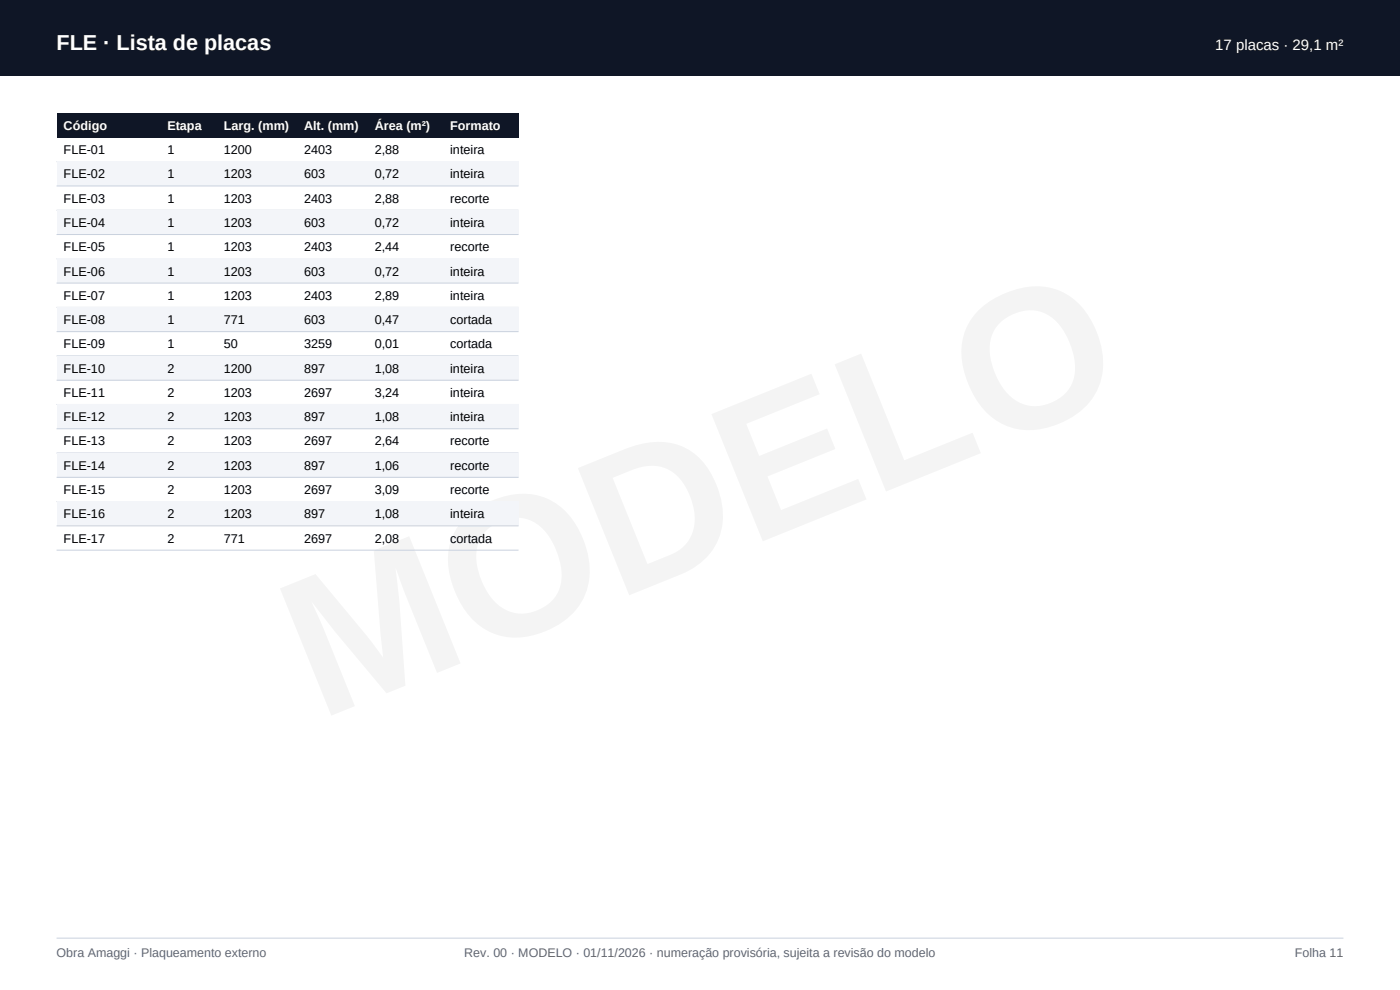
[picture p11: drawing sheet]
<svg xmlns="http://www.w3.org/2000/svg" width="297mm" height="210mm" viewBox="0 0 297 210" stroke-linecap="round" stroke-linejoin="round" font-family="sans-serif">
<defs><g id="words">
<text font-size="4.6" fill="#fff" x="12" y="10.5">FLE · Lista de placas</text>
<text font-size="3.2" fill="#fff" x="257.8" y="10.5">17 placas · 29,1 m²</text>
<g font-size="2.7" fill="#fff">
<text x="13.5" y="27.5">Código</text>
<text x="35.5" y="27.5">Etapa</text>
<text x="47.5" y="27.5">Larg. (mm)</text>
<text x="64.5" y="27.5">Alt. (mm)</text>
<text x="79.5" y="27.5">Área (m²)</text>
<text x="95.5" y="27.5">Formato</text>
</g>
<g font-size="2.7">
<text x="13.5" y="32.7">FLE-01</text>
<text x="35.5" y="32.7">1</text>
<text x="47.5" y="32.7">1200</text>
<text x="64.5" y="32.7">2403</text>
<text x="79.5" y="32.7">2,88</text>
<text x="95.5" y="32.7">inteira</text>
<text x="13.5" y="37.8">FLE-02</text>
<text x="35.5" y="37.8">1</text>
<text x="47.5" y="37.8">1203</text>
<text x="64.5" y="37.8">603</text>
<text x="79.5" y="37.8">0,72</text>
<text x="95.5" y="37.8">inteira</text>
<text x="13.5" y="43">FLE-03</text>
<text x="35.5" y="43">1</text>
<text x="47.5" y="43">1203</text>
<text x="64.5" y="43">2403</text>
<text x="79.5" y="43">2,88</text>
<text x="95.5" y="43">recorte</text>
<text x="13.5" y="48.1">FLE-04</text>
<text x="13.5" y="53.3">FLE-05</text>
<text x="35.5" y="48.1">1</text>
<text x="35.5" y="53.3">1</text>
<text x="47.5" y="48.1">1203</text>
<text x="47.5" y="53.3">1203</text>
<text x="64.5" y="48.1">603</text>
<text x="64.5" y="53.3">2403</text>
<text x="79.5" y="48.1">0,72</text>
<text x="79.5" y="53.3">2,44</text>
<text x="95.5" y="48.1">inteira</text>
<text x="95.5" y="53.3">recorte</text>
<text x="13.5" y="58.4">FLE-06</text>
<text x="35.5" y="58.4">1</text>
<text x="47.5" y="58.4">1203</text>
<text x="64.5" y="58.4">603</text>
<text x="79.5" y="58.4">0,72</text>
<text x="95.5" y="58.4">inteira</text>
<text x="13.5" y="63.6">FLE-07</text>
<text x="35.5" y="63.6">1</text>
<text x="47.5" y="63.6">1203</text>
<text x="64.5" y="63.6">2403</text>
<text x="79.5" y="63.6">2,89</text>
<text x="95.5" y="63.6">inteira</text>
<text x="13.5" y="68.7">FLE-08</text>
<text x="35.5" y="68.7">1</text>
<text x="47.5" y="68.7">771</text>
<text x="64.5" y="68.7">603</text>
<text x="79.5" y="68.7">0,47</text>
<text x="95.5" y="68.7">cortada</text>
<text x="13.5" y="73.9">FLE-09</text>
<text x="35.5" y="73.9">1</text>
<text x="47.5" y="73.9">50</text>
<text x="64.5" y="73.9">3259</text>
<text x="79.5" y="73.9">0,01</text>
<text x="95.5" y="73.9">cortada</text>
<text x="13.5" y="79">FLE-10</text>
<text x="35.5" y="79">2</text>
<text x="47.5" y="79">1200</text>
<text x="64.5" y="79">897</text>
<text x="79.5" y="79">1,08</text>
<text x="95.5" y="79">inteira</text>
<text x="13.5" y="84.2">FLE-11</text>
<text x="13.5" y="89.3">FLE-12</text>
<text x="35.5" y="84.2">2</text>
<text x="35.5" y="89.3">2</text>
<text x="47.5" y="84.2">1203</text>
<text x="47.5" y="89.3">1203</text>
<text x="64.5" y="84.2">2697</text>
<text x="64.5" y="89.3">897</text>
<text x="79.5" y="84.2">3,24</text>
<text x="79.5" y="89.3">1,08</text>
<text x="95.5" y="84.2">inteira</text>
<text x="95.5" y="89.3">inteira</text>
<text x="13.5" y="94.5">FLE-13</text>
<text x="35.5" y="94.5">2</text>
<text x="47.5" y="94.5">1203</text>
<text x="64.5" y="94.5">2697</text>
<text x="79.5" y="94.5">2,64</text>
<text x="95.5" y="94.5">recorte</text>
<text x="13.5" y="99.7">FLE-14</text>
<text x="35.5" y="99.7">2</text>
<text x="47.5" y="99.7">1203</text>
<text x="64.5" y="99.7">897</text>
<text x="79.5" y="99.7">1,06</text>
<text x="95.5" y="99.7">recorte</text>
<text x="13.5" y="104.8">FLE-15</text>
<text x="35.5" y="104.8">2</text>
<text x="47.5" y="104.8">1203</text>
<text x="64.5" y="104.8">2697</text>
<text x="79.5" y="104.8">3,09</text>
<text x="95.5" y="104.8">recorte</text>
<text x="13.5" y="109.9">FLE-16</text>
<text x="35.5" y="109.9">2</text>
<text x="47.5" y="109.9">1203</text>
<text x="64.5" y="109.9">897</text>
<text x="79.5" y="109.9">1,08</text>
<text x="95.5" y="109.9">inteira</text>
<text x="13.5" y="115.1">FLE-17</text>
<text x="35.5" y="115.1">2</text>
<text x="47.5" y="115.1">771</text>
<text x="64.5" y="115.1">2697</text>
<text x="79.5" y="115.1">2,08</text>
<text x="95.5" y="115.1">cortada</text>
</g>
<g font-size="2.6" fill="#5b6478">
<text x="12" y="203">Obra Amaggi · Plaqueamento externo</text>
<text x="98.5" y="203">Rev. 00 · MODELO · 01/11/2026 · numeração provisória, sujeita a revisão do modelo</text>
<text x="274.7" y="203">Folha 11</text>
</g>
</g></defs>
<path d="M0 0h297v16h-297z" fill-rule="evenodd" fill="#0f1626"/>
<path d="M12 199h273" fill="none" stroke="#c9d1de" stroke-width=".21"/>
<path d="M12 24h98v5.1h-98z" fill-rule="evenodd" fill="#0f1626"/>
<path d="M12 34.3h98" fill="none" stroke="#c9d1de" stroke-width=".21"/>
<path d="M12 34.3h98v5.2h-98z" fill-rule="evenodd" fill="#f3f5f9"/>
<path d="M12 39.5h98M12 44.6h98" fill="none" stroke="#c9d1de" stroke-width=".21"/>
<path d="M12 44.6h98v5.1h-98z" fill-rule="evenodd" fill="#f3f5f9"/>
<path d="M12 49.7h98M12 54.9h98" fill="none" stroke="#c9d1de" stroke-width=".21"/>
<path d="M12 54.9h98v5.1h-98z" fill-rule="evenodd" fill="#f3f5f9"/>
<path d="M12 60h98M12 65.2h98" fill="none" stroke="#c9d1de" stroke-width=".21"/>
<path d="M12 65.2h98v5.1h-98z" fill-rule="evenodd" fill="#f3f5f9"/>
<path d="M12 70.3h98M12 75.5h98" fill="none" stroke="#c9d1de" stroke-width=".21"/>
<path d="M12 75.5h98v5.1h-98z" fill-rule="evenodd" fill="#f3f5f9"/>
<path d="M12 80.6h98M12 85.8h98" fill="none" stroke="#c9d1de" stroke-width=".21"/>
<path d="M12 85.8h98v5.1h-98z" fill-rule="evenodd" fill="#f3f5f9"/>
<path d="M12 90.9h98M12 96.1h98" fill="none" stroke="#c9d1de" stroke-width=".21"/>
<path d="M12 96.1h98v5.1h-98z" fill-rule="evenodd" fill="#f3f5f9"/>
<path d="M12 101.2h98M12 106.4h98" fill="none" stroke="#c9d1de" stroke-width=".21"/>
<path d="M12 106.4h98v5.1h-98z" fill-rule="evenodd" fill="#f3f5f9"/>
<path d="M12 111.5h98M12 116.7h98" fill="none" stroke="#c9d1de" stroke-width=".21"/>
<use href="#words"/>
</svg>
